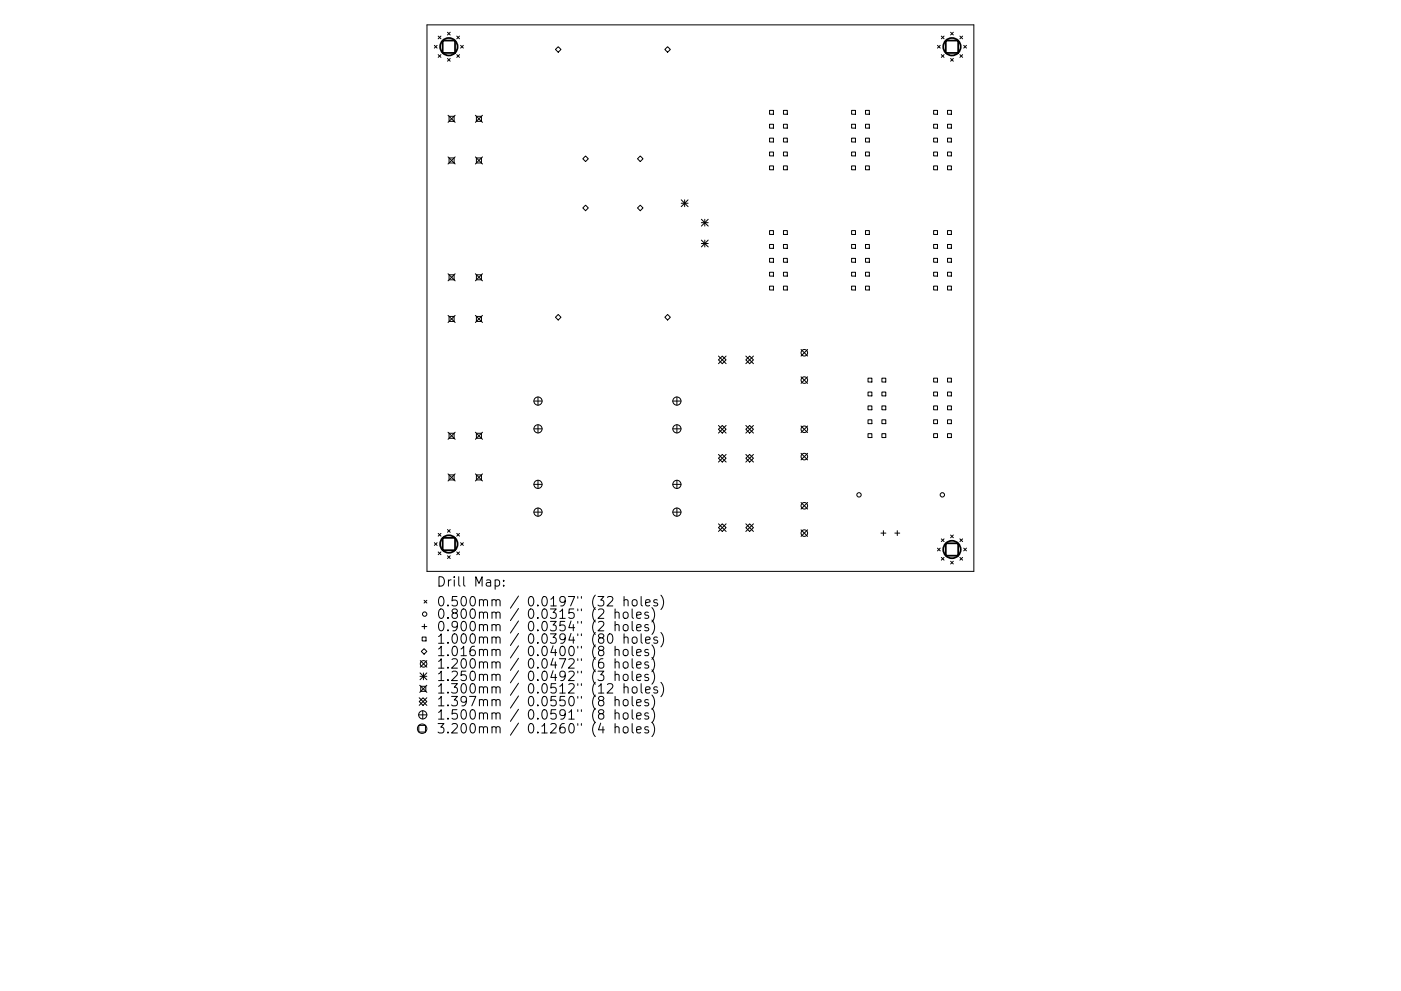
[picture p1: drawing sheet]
<svg xmlns="http://www.w3.org/2000/svg" width="297mm" height="210mm" viewBox="0 0 297 210" stroke-linecap="round" stroke-linejoin="round" font-family="sans-serif">
<defs><g id="words">
<g font-size="2.8">
<text x="92.5" y="124.5">Drill Map:</text>
<text x="92.5" y="128.7">0.500mm / 0.0197&quot; (32 holes)</text>
<text x="92.5" y="131.3">0.800mm / 0.0315&quot; (2 holes)</text>
<text x="92.5" y="133.9">0.900mm / 0.0354&quot; (2 holes)</text>
<text x="92.5" y="136.6">1.000mm / 0.0394&quot; (80 holes)</text>
<text x="92.5" y="139.2">1.016mm / 0.0400&quot; (8 holes)</text>
<text x="92.5" y="141.9">1.200mm / 0.0472&quot; (6 holes)</text>
<text x="92.5" y="144.5">1.250mm / 0.0492&quot; (3 holes)</text>
<text x="92.5" y="147.1">1.300mm / 0.0512&quot; (12 holes)</text>
<text x="92.5" y="149.8">1.397mm / 0.0550&quot; (8 holes)</text>
<text x="92.5" y="152.7">1.500mm / 0.0591&quot; (8 holes)</text>
<text x="92.5" y="155.6">3.200mm / 0.1260&quot; (4 holes)</text>
</g>
</g></defs>
<g fill="none" stroke="#000" stroke-width=".21">
<path d="M90.5 5.3h116v115.9h-116zM92.1 9.6l.6 .6M92.7 9.6l-.6 .6M92.9 7.7l.6 .5M92.9 11.6l.6 .6M93.5 7.7l-.6 .5M93.5 11.6l-.6 .6M94.9 12.4l.6 .6M94.9 6.8l.6 .6M95.5 6.8l-.6 .6M95.5 12.4l-.6 .6M96.8 11.6l.6 .6"/>
<path d="M96.8 7.7l.6 .5M97.4 7.7l-.6 .5M97.4 11.6l-.6 .6M97.7 9.6l.5 .6M98.2 9.6l-.5 .6M117.8 10.5l.6-.6 .5 .6-.5 .6zM141 10.5l.5-.6 .6 .6-.6 .6zM198.8 9.6l.5 .6M199.3 9.6l-.5 .6M199.6 7.7l.6 .5M199.6 11.6l.6 .6M200.2 7.7l-.6 .5"/>
<path d="M200.2 11.6l-.6 .6M201.5 12.4l.6 .6M201.5 6.8l.6 .6M202.1 12.4l-.6 .6M202.1 6.8l-.6 .6M203.5 11.6l.6 .6M203.5 7.7l.6 .5M204.1 7.7l-.6 .5M204.1 11.6l-.6 .6M204.3 9.6l.6 .6M204.9 9.6l-.6 .6M95 24.5l1.5 1.5"/>
<path d="M95 33.3l1.5 1.5M95.2 24.7h1.1v1h-1.1zM95.2 33.5h1.1v1.1h-1.1zM96.5 24.5l-1.5 1.5M96.5 33.3l-1.5 1.5M100.8 24.5l1.5 1.5M100.8 33.3l1.5 1.5M101 24.7h1.1v1h-1.1zM101 33.5h1.1v1.1h-1.1zM102.3 24.5l-1.5 1.5M102.3 33.3l-1.5 1.5M124.2 33.1l.5 .6-.5 .6-.6-.6z"/>
<path d="M135.7 33.1l.6 .6-.6 .6-.5-.6zM163.2 23.4h.8v.8h-.8zM163.2 26.4h.8v.8h-.8zM163.2 29.3h.8v.8h-.8zM163.2 32.3h.8v.8h-.8zM163.2 35.2h.8v.8h-.8zM166.1 23.4h.8v.8h-.8zM166.1 26.4h.8v.8h-.8zM166.1 29.3h.8v.8h-.8zM166.1 32.3h.8v.8h-.8zM166.1 35.2h.8v.8h-.8zM180.6 23.4h.8v.8h-.8z"/>
<path d="M180.6 26.4h.8v.8h-.8zM180.6 29.3h.8v.8h-.8zM180.6 32.3h.8v.8h-.8zM180.6 35.2h.8v.8h-.8zM183.5 23.4h.8v.8h-.8zM183.5 26.4h.8v.8h-.8zM183.5 29.3h.8v.8h-.8zM183.5 32.3h.8v.8h-.8zM183.5 35.2h.8v.8h-.8zM197.9 23.4h.9v.8h-.9zM197.9 26.4h.9v.8h-.9zM197.9 29.3h.9v.8h-.9z"/>
<path d="M197.9 32.3h.9v.8h-.9zM197.9 35.2h.9v.8h-.9zM200.9 23.4h.8v.8h-.8zM200.9 26.4h.8v.8h-.8zM200.9 29.3h.8v.8h-.8zM200.9 32.3h.8v.8h-.8zM200.9 35.2h.8v.8h-.8zM95 58.1l1.5 1.5M95.2 58.3h1.1v1.1h-1.1zM96.5 58.1l-1.5 1.5M100.8 58.1l1.5 1.5M101 58.3h1.1v1.1h-1.1z"/>
<path d="M102.3 58.1l-1.5 1.5M123.6 44.1l.6-.6 .5 .6-.5 .6zM135.2 44.1l.5-.6 .6 .6-.6 .6zM144.4 42.4l1.5 1.4M144.4 43.1h1.5M145.2 42.4v1.4M145.9 42.4l-1.5 1.4M148.7 46.5l1.5 1.5M148.7 47.2h1.5M148.7 50.9l1.5 1.5M148.7 51.7h1.5M149.4 46.5v1.5"/>
<path d="M149.4 50.9v1.5M150.2 46.5l-1.5 1.5M150.2 50.9l-1.5 1.5M163.2 48.9h.8v.8h-.8zM163.2 51.9h.8v.8h-.8zM163.2 54.8h.8v.8h-.8zM163.2 57.8h.8v.8h-.8zM166.1 48.9h.8v.8h-.8zM166.1 51.9h.8v.8h-.8zM166.1 54.8h.8v.8h-.8zM166.1 57.8h.8v.8h-.8zM180.6 48.9h.8v.8h-.8z"/>
<path d="M180.6 51.9h.8v.8h-.8zM180.6 54.8h.8v.8h-.8zM180.6 57.8h.8v.8h-.8zM183.5 48.9h.8v.8h-.8zM183.5 51.9h.8v.8h-.8zM183.5 54.8h.8v.8h-.8zM183.5 57.8h.8v.8h-.8zM197.9 48.9h.9v.8h-.9zM197.9 51.9h.9v.8h-.9zM197.9 54.8h.9v.8h-.9zM197.9 57.8h.9v.8h-.9zM200.9 48.9h.8v.8h-.8z"/>
<path d="M200.9 51.9h.8v.8h-.8zM200.9 54.8h.8v.8h-.8zM200.9 57.8h.8v.8h-.8zM95 66.9l1.5 1.5M95.2 67.1h1.1v1.1h-1.1zM96.5 66.9l-1.5 1.5M100.8 66.9l1.5 1.5M101 67.1h1.1v1.1h-1.1zM102.3 66.9l-1.5 1.5M117.8 67.3l.6-.6 .5 .6-.5 .6zM141 67.3l.5-.6 .6 .6-.6 .6zM152.3 75.5l1.6 1.7"/>
<path d="M153.1 75.5l.8 .9-.8 .8-.8-.8zM153.9 75.5l-1.6 1.7M158.1 76.4l.8-.9 .8 .9-.8 .8zM158.1 75.5l1.6 1.7M159.7 75.5l-1.6 1.7M163.2 60.7h.8v.8h-.8zM166.1 60.7h.8v.8h-.8zM169.8 74.1l1.4 1.4M169.8 79.9l1.4 1.4M171.2 74.1l-1.4 1.4M171.2 79.9l-1.4 1.4M180.6 60.7h.8v.8h-.8z"/>
<path d="M183.5 60.7h.8v.8h-.8zM197.9 60.7h.9v.8h-.9zM200.9 60.7h.8v.8h-.8zM95 91.7l1.5 1.5M95.2 91.9h1.1v1.1h-1.1zM96.5 91.7l-1.5 1.5M100.8 91.7l1.5 1.5M101 91.9h1.1v1.1h-1.1zM102.3 91.7l-1.5 1.5M113.2 85.1h1.7M113.2 91h1.7M114.1 84.2v1.8"/>
<path d="M114.1 90.1v1.8M142.6 85.1h1.8M142.6 91h1.8M143.5 84.2v1.8M143.5 90.1v1.8M152.3 97.2l.8-.8 .8 .8-.8 .8zM152.3 90.3l1.6 1.6M152.3 96.4l1.6 1.6M153.1 90.3l.8 .8-.8 .8-.8-.8zM153.9 90.3l-1.6 1.6M153.9 96.4l-1.6 1.6M158.1 97.2l.8-.8 .8 .8-.8 .8z"/>
<path d="M158.1 90.3l1.6 1.6M158.1 96.4l1.6 1.6M158.9 90.3l.8 .8-.8 .8-.8-.8zM159.7 90.3l-1.6 1.6M159.7 96.4l-1.6 1.6M169.8 90.4l1.4 1.4M169.8 96.2l1.4 1.4M171.2 90.4l-1.4 1.4M171.2 96.2l-1.4 1.4M184 80.2h.9v.9h-.9zM184 83.2h.9v.8h-.9zM184 86.1h.9v.8h-.9z"/>
<path d="M184 89.1h.9v.8h-.9zM184 92h.9v.8h-.9zM187 80.2h.8v.9h-.8zM187 83.2h.8v.8h-.8zM187 86.1h.8v.8h-.8zM187 89.1h.8v.8h-.8zM187 92h.8v.8h-.8zM197.9 80.2h.9v.9h-.9zM197.9 83.2h.9v.8h-.9zM197.9 86.1h.9v.8h-.9zM197.9 89.1h.9v.8h-.9zM197.9 92h.9v.8h-.9z"/>
<path d="M200.9 80.2h.8v.9h-.8zM200.9 83.2h.8v.8h-.8zM200.9 86.1h.8v.8h-.8zM200.9 89.1h.8v.8h-.8zM200.9 92h.8v.8h-.8zM92.1 115.1l.6 .6M92.7 115.1l-.6 .6M92.9 113.2l.6 .5M92.9 117.1l.6 .6M93.5 113.2l-.6 .5M93.5 117.1l-.6 .6M94.9 117.9l.6 .6"/>
<path d="M94.9 112.4l.6 .5M95 100.5l1.5 1.5M95.2 100.8h1.1v1h-1.1zM95.5 112.4l-.6 .5M95.5 117.9l-.6 .6M96.5 100.5l-1.5 1.5M96.8 117.1l.6 .6M96.8 113.2l.6 .5M97.4 113.2l-.6 .5M97.4 117.1l-.6 .6M97.7 115.1l.5 .6M98.2 115.1l-.5 .6"/>
<path d="M100.8 100.5l1.5 1.5M101 100.8h1.1v1h-1.1zM102.3 100.5l-1.5 1.5M113.2 102.8h1.7M113.2 108.7h1.7M114.1 101.9v1.7M114.1 107.8v1.7M142.6 102.8h1.8M142.6 108.7h1.8M143.5 101.9v1.7M143.5 107.8v1.7M152.3 111.1l1.6 1.7"/>
<path d="M153.1 111.1l.8 .8-.8 .9-.8-.9zM153.9 111.1l-1.6 1.7M158.1 111.9l.8-.8 .8 .8-.8 .9zM158.1 111.1l1.6 1.7M159.7 111.1l-1.6 1.7M169.8 106.6l1.4 1.4M169.8 112.4l1.4 1.4M171.2 106.6l-1.4 1.4M171.2 112.4l-1.4 1.4M186.8 113.1h1M187.3 112.6v1M189.7 113.1h1.1"/>
<path d="M190.2 112.6v1M198.8 116.3l.5 .6M199.3 116.3l-.5 .6M199.6 114.3l.6 .6M199.6 118.3l.6 .5M200.2 114.3l-.6 .6M200.2 118.3l-.6 .5M201.5 119.1l.6 .6M201.5 113.5l.6 .6M202.1 113.5l-.6 .6M202.1 119.1l-.6 .6M203.5 118.3l.6 .5"/>
<path d="M203.5 114.3l.6 .6M204.1 114.3l-.6 .6M204.1 118.3l-.6 .5M204.3 116.3l.6 .6M204.9 116.3l-.6 .6M89.3 138.2l.6-.6 .6 .6-.6 .6zM89.5 132.9h1M89.5 135.2h.8v.8h-.8zM89.9 127.4l.6 .5M90 132.4v1.1M90.5 127.4l-.6 .5M105 123.1l.6-.1 .3 .4v.6l-.2 .3h-.7"/>
<path d="M106.8 124.2v.2M106.8 123.1v.2M128.8 126.7l.3-.1 .6 .1a.54 .54 0 0 1 .1 .7l-1.1 1.2h1.2M129 134.7l.5-.2a1.25 1.25 0 0 1 0 2l-.4-.1-.2-.3-.1-.9zM130.4 130.1a.5 .5 0 0 1 .9 0v1.1M130.4 132.7a.5 .5 0 0 1 .9 .1v1M130.4 138a.5 .5 0 0 1 .9 .1v1M130.4 129.2v2M130.4 131.8v2M130.4 137.1v2M130.4 139.8v2M132.2 130.1a.54 .54 0 0 1 .6-.2 .54 .54 0 0 1 .4 .3v.6a.54 .54 0 0 1-.6 .4 .54 .54 0 0 1-.5-.4z"/>
<path d="M132.2 132.7a.54 .54 0 0 1 .6-.2 .54 .54 0 0 1 .4 .4v.6a.54 .54 0 0 1-.6 .4 .54 .54 0 0 1-.5-.4zM132.2 138a.54 .54 0 0 1 .6-.2 .54 .54 0 0 1 .4 .4v.5a.54 .54 0 0 1-.6 .4 .54 .54 0 0 1-.5-.4zM132.3 127.4l.3-.2 .5 .1 .1 1.3M132.3 135.3a.5 .5 0 0 1 .9 .1v1.1M132.3 126.6v2M132.3 134.5v2M134 129.2v1.7l.3 .3M134 131.8v1.8l.3 .2M134 137.1v1.7l.3 .3M134 139.8v1.7l.3 .3M134.1 135.3a.54 .54 0 0 1 .6-.2 .54 .54 0 0 1 .4 .4v.6a.54 .54 0 0 1-.5 .4 .54 .54 0 0 1-.6-.4zM134.2 127.3l.2-.1a.54 .54 0 0 1 .7 .4v.6a.54 .54 0 0 1-.5 .4 .54 .54 0 0 1-.6-.4v-.6z"/>
<path d="M135 130.5l.9-.2-.1-.3-.5-.1-.3 .2 .1 1h.7M135 133.2l.9-.2-.1-.4-.5-.1-.3 .3 .1 .9h.7M135 138.5l.9-.2-.1-.4-.5-.1-.3 .3 .1 .9h.7M135.9 126.6v1.7l.3 .3M135.9 134.5v1.7l.3 .3M136.9 127.9l.9-.2-.1-.4-.5-.1-.3 .3 .1 1h.7M136.9 135.8l.9-.2-.1-.4-.5-.1-.3 .3 .1 1h.7M137.5 130l-.5-.1-.3 .2 .1 .3 .7 .2v.5h-.8M137.5 132.6l-.5-.1-.3 .3 .1 .3 .7 .2v.4h-.8M137.5 137.9l-.5-.1-.3 .3 .1 .3 .7 .1v.5h-.8M138.2 128.9a2.29 2.29 0 0 1 0 3.1M138.2 131.6a2.29 2.29 0 0 1 0 3"/>
<path d="M138.2 136.8a2.29 2.29 0 0 1 0 3.1M138.2 139.5a2.29 2.29 0 0 1 0 3M139.4 127.3l-.5-.1-.3 .3 .1 .3 .7 .2v.5h-.8M139.4 135.2l-.5-.1-.3 .3 .1 .3 .7 .2v.5h-.8M140.1 126.3a2.29 2.29 0 0 1 0 3M140.1 134.2a2.29 2.29 0 0 1 0 3M88.8 151.7h1.7M88.8 153.9h1.4v1.4h-1.4zM88.9 148.8l.8-.8 .8 .8-.8 .9zM88.9 148l1.6 1.7M89 145.4l1.5 1.5M89 142.8l1.5 1.4"/>
<path d="M89 143.5h1.5M89.1 140.2l1.4 1.3M89.2 145.6h1.1v1.1h-1.1zM89.6 150.8v1.7M89.8 142.8v1.4M90.5 140.2l-1.4 1.3M90.5 142.8l-1.5 1.4M90.5 145.4l-1.5 1.5M90.5 148l-1.6 1.7M128.8 145.2l.3-.2 .6 .1a.54 .54 0 0 1 .1 .8l-1.1 1.1h1.2M130.4 140.6a.5 .5 0 0 1 .9 .1v1.1M130.4 143.3a.5 .5 0 0 1 .9 0v1.1"/>
<path d="M130.4 148.6a.5 .5 0 0 1 .9 .1v1.1M130.4 151.4a.5 .5 0 0 1 .9 .1v1.1M130.4 154.4a.5 .5 0 0 1 .9 .1v1M130.4 142.4v2M130.4 147.8v2M130.4 150.6v2M130.4 153.5v2M132.2 140.6a.54 .54 0 0 1 .6-.2 .54 .54 0 0 1 .4 .4l-.1 .8a.54 .54 0 0 1-.6 .2 .54 .54 0 0 1-.4-.4zM132.2 143.3a.54 .54 0 0 1 .6-.2 .54 .54 0 0 1 .4 .3v.6a.54 .54 0 0 1-.6 .4 .54 .54 0 0 1-.5-.4zM132.2 148.6a.54 .54 0 0 1 .6-.2 .54 .54 0 0 1 .4 .4v.6a.54 .54 0 0 1-.6 .4 .54 .54 0 0 1-.5-.4zM132.2 151.4a.54 .54 0 0 1 .6-.2 .54 .54 0 0 1 .4 .4v.6a.54 .54 0 0 1-.6 .4 .54 .54 0 0 1-.5-.4zM132.2 154.4a.54 .54 0 0 1 .6-.2 .54 .54 0 0 1 .4 .4v.5a.54 .54 0 0 1-.6 .4 .54 .54 0 0 1-.5-.4z"/>
<path d="M132.3 145.9a.5 .5 0 0 1 .9 .1v1M132.3 145v2M134 142.4v1.7l.3 .3M134 147.8v1.7l.3 .3M134 150.6v1.7l.3 .3M134 153.5v1.7l.3 .3M134.2 145.8a.54 .54 0 0 1 .9 .3v.6a.54 .54 0 0 1-.5 .4 .54 .54 0 0 1-.6-.4v-.6zM135 141.1l.9-.2-.1-.4-.5-.1-.3 .3 .1 1h.7M135 143.7l.9-.2-.1-.3-.5-.1-.3 .2 .1 1h.7M135 149.1l.9-.2-.1-.4-.5-.1-.3 .3 .1 1h.7M135 151.9l.9-.2-.1-.4-.5-.1-.3 .3 .1 1h.7M135 154.8l.9-.1-.1-.4-.5-.1-.3 .3 .1 .9h.7"/>
<path d="M135.9 145v1.8l.3 .2M136.9 146.4l.9-.2-.1-.4-.5-.1-.3 .3 .1 1h.7M137.5 140.5l-.5-.1-.3 .3 .1 .3 .7 .2v.5h-.8M137.5 143.2l-.5-.1-.3 .2 .1 .3 .7 .2v.5h-.8M137.5 148.5l-.5-.1-.3 .3 .1 .3 .7 .2v.5h-.8M137.5 151.3l-.5-.1-.3 .3 .1 .3 .7 .2v.5h-.8M137.5 154.3l-.5-.1-.3 .3 .1 .3 .7 .1v.5h-.8M138.2 142.1a2.29 2.29 0 0 1 0 3.1M138.2 147.5a2.29 2.29 0 0 1 0 3M138.2 150.3a2.29 2.29 0 0 1 0 3M138.2 153.2a2.29 2.29 0 0 1 0 3.1M139.4 145.8l-.5-.1-.3 .3 .1 .3 .7 .2v.5h-.8"/>
<path d="M140.1 144.8a2.29 2.29 0 0 1 0 3"/>
<circle cx="170.5" cy="74.8" r=".7"/>
<circle cx="114.1" cy="85.1" r=".87"/>
<circle cx="114.1" cy="91" r=".87"/>
<circle cx="143.5" cy="85.1" r=".87"/>
<circle cx="143.5" cy="91" r=".87"/>
<circle cx="170.5" cy="91.1" r=".7"/>
<circle cx="170.5" cy="96.9" r=".7"/>
<circle cx="170.5" cy="80.6" r=".7"/>
<circle cx="114.1" cy="108.7" r=".87"/>
<circle cx="114.1" cy="102.8" r=".87"/>
<circle cx="143.5" cy="108.7" r=".87"/>
<circle cx="143.5" cy="102.8" r=".87"/>
<circle cx="170.5" cy="113.1" r=".7"/>
<circle cx="170.5" cy="107.3" r=".7"/>
<circle cx="182.1" cy="105" r=".46"/>
<circle cx="199.8" cy="105" r=".46"/>
<circle cx="90" cy="130.3" r=".46"/>
<circle cx="89.5" cy="154.6" r="1"/>
<circle cx="89.6" cy="151.7" r=".87"/>
<circle cx="89.8" cy="140.9" r=".7"/>
</g>
<g fill="none" stroke="#000" stroke-width=".37">
<path d="M93.9 8.6h2.6v2.6h-2.6zM200.5 8.6h2.6v2.6h-2.6zM93.9 114.1h2.6v2.6h-2.6zM200.5 115.3h2.6v2.6h-2.6z"/>
<circle cx="95.2" cy="9.9" r="1.86"/>
<circle cx="201.8" cy="9.9" r="1.86"/>
<circle cx="95.2" cy="115.4" r="1.86"/>
<circle cx="201.8" cy="116.6" r="1.86"/>
</g>
<use href="#words"/>
</svg>
